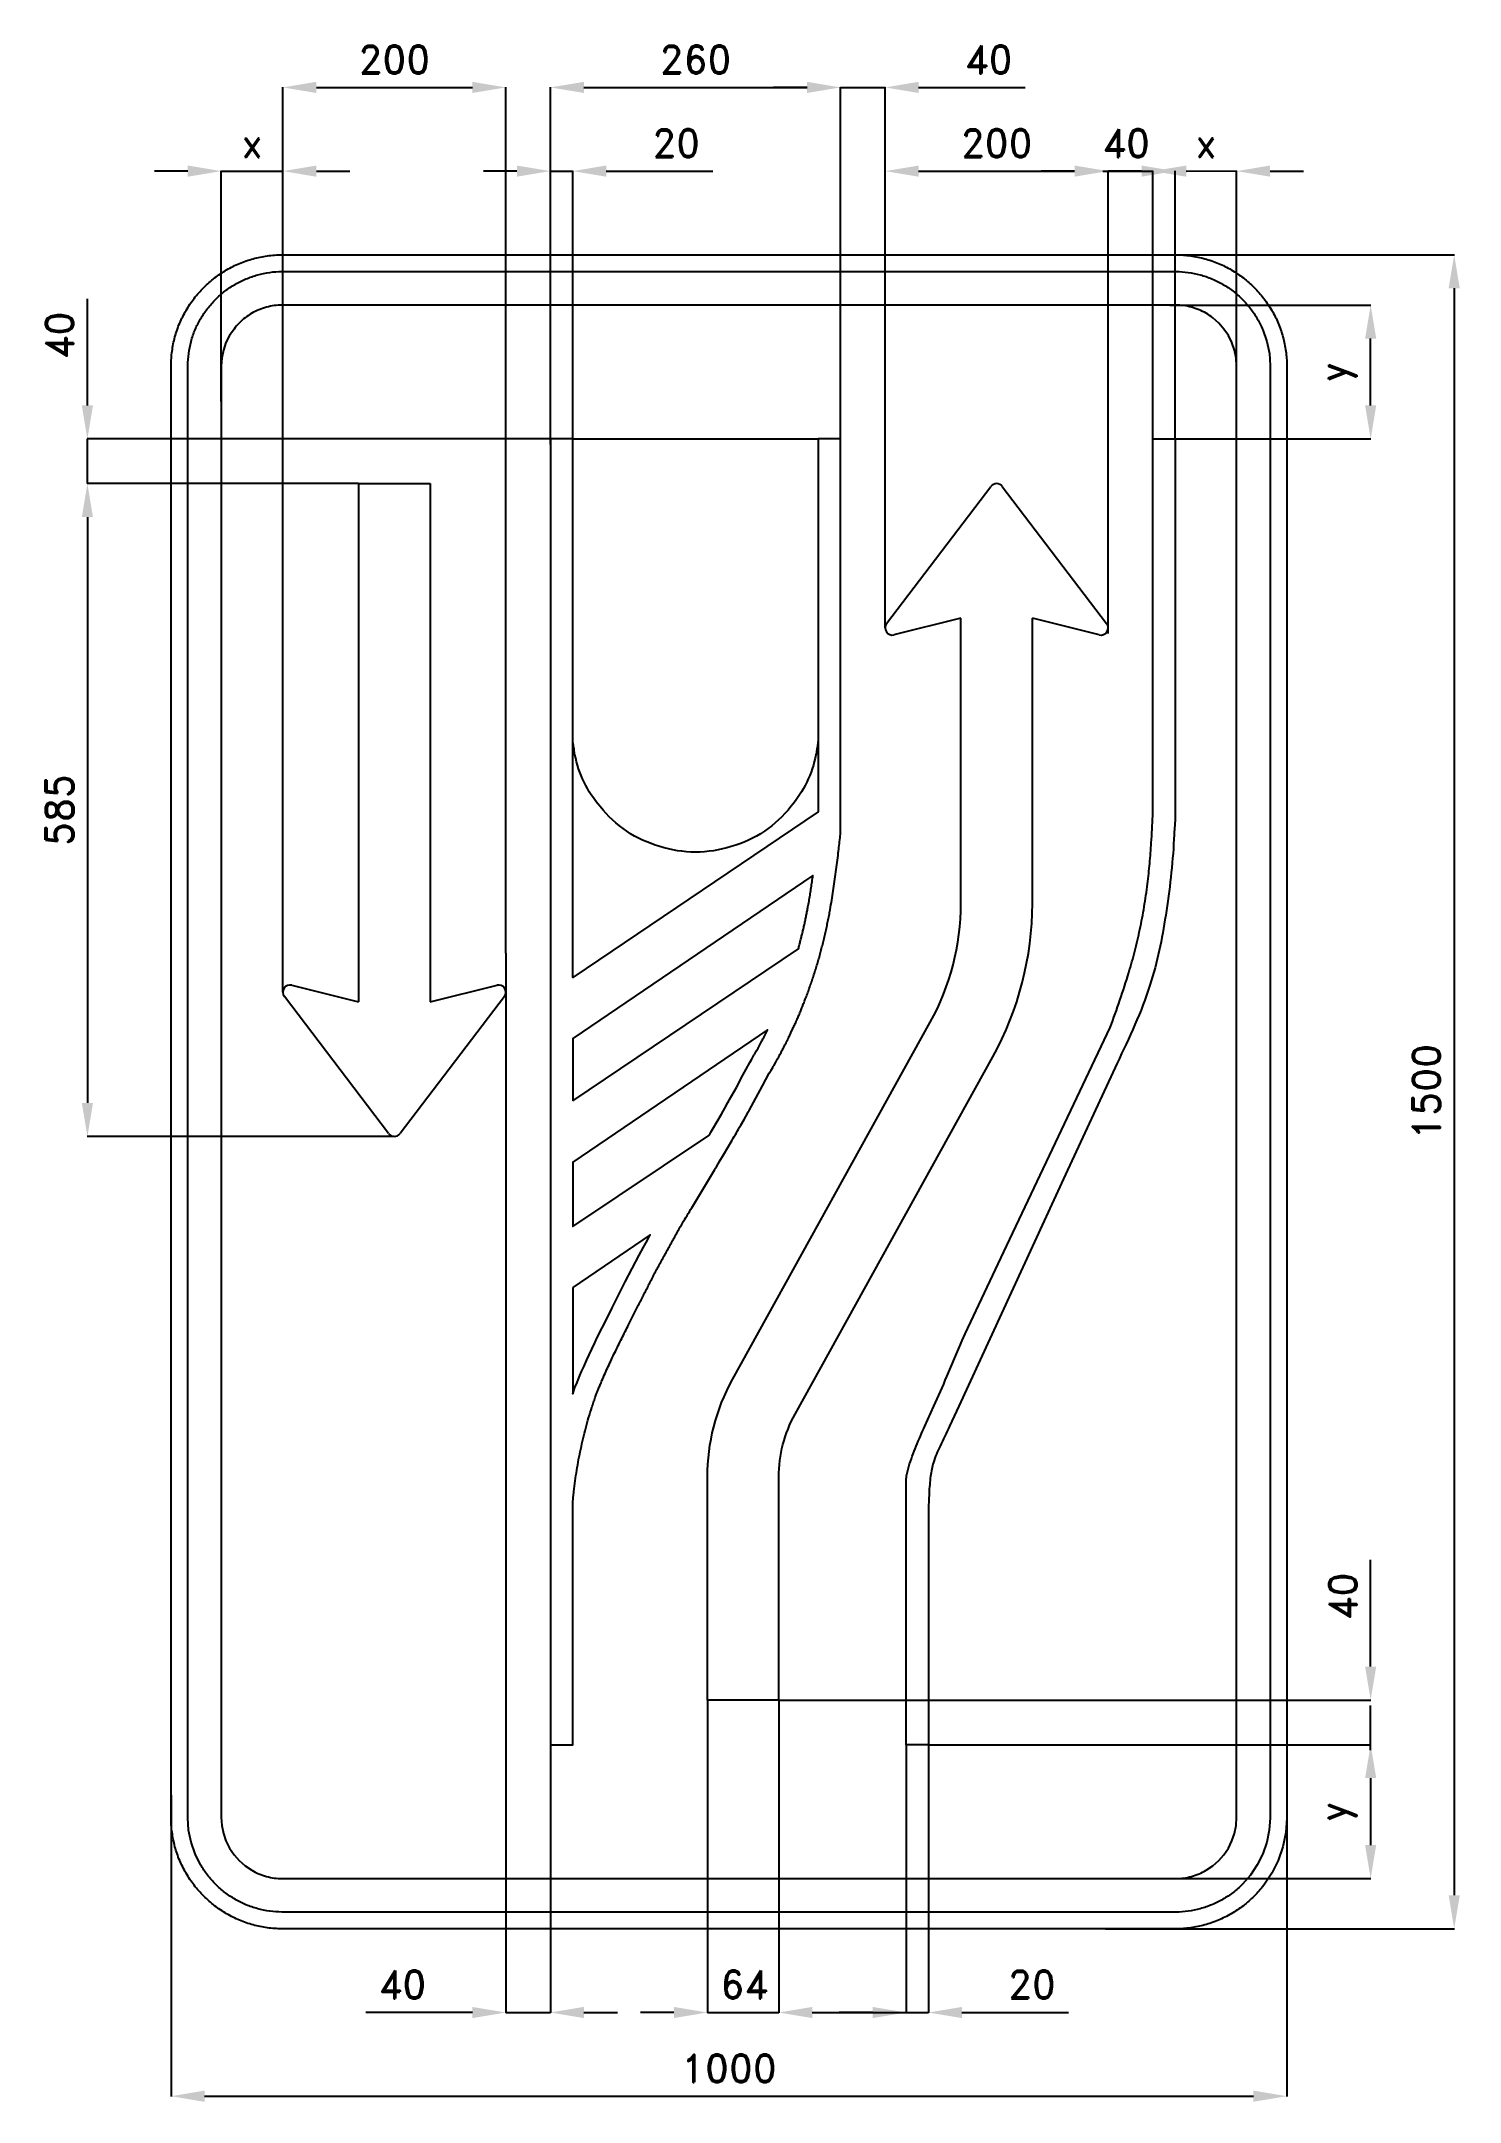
# Model space of a CAD drawing. Header units: millimetres. Extents: x -616 to 655, y -905 to 941.
import ezdxf

# ---------------------------------------------------------------- set-up
doc = ezdxf.new("R2010")
doc.units = ezdxf.units.MM
doc.header["$LTSCALE"] = 5
doc.layers.add('Kóty', color=2, linetype='Continuous')
doc.layers.add('Značka', color=7, linetype='Continuous')
doc.styles.get("Standard").update_dxf_attribs({"font": 'romand.shx', "height": 25})
doc.dimstyles.get("Standard").update_dxf_attribs({"dimtxt": 25, "dimasz": 30, "dimexe": 0.18, "dimexo": 0.0625, "dimgap": 12.5, "dimtad": 1, "dimdec": 0, "dimzin": 0, "dimdsep": 46, "dimtxsty": 'Standard', "dimcen": 0.09, "dimadec": 0, "dimazin": 0, "dimtfac": 1, "dimtdec": 0, "dimtofl": 0, "dimtmove": 0, "dimatfit": 3, "dimfxl": 1, "dimtolj": 1, "dimtzin": 0, "dimarcsym": 0})

msp = doc.modelspace()

# ---------------------------------------------------------------- texts
at = {"layer": 'Kóty', "char_height": 25, "attachment_point": 5}
for s, insert in [('\\A1;40', (355.9, 850)), ('\\A1;64', (13.7, -800))]:
    msp.add_mtext(s, dxfattribs=dict(at, insert=insert))

# ---------------------------------------------------------------- blocks, each defined once
blk = doc.blocks.new('*D0')
at = {"layer": 'Defpoints', "color": 0, "transparency": 16777216}
for p in [(-500, -630.3), (500, -630.3), (500, -900)]:
    blk.add_point(p, dxfattribs=at)
at = {"layer": 'Kóty', "color": 0, "lineweight": -2, "transparency": 16777216}
for p, q in [((-500, -630.3), (-500, -900.2)), ((500, -630.3), (500, -900.2)), ((-470, -900), (470, -900))]:
    blk.add_line(p, q, dxfattribs=at)
at = {"layer": 'Kóty', "color": 0, "transparency": 16777216}
for points in [[(-470, -895), (-470, -905), (-500, -900)], [(470, -895), (470, -905), (500, -900)]]:
    blk.add_solid(points, dxfattribs=at)
at = {"layer": 'Kóty', "color": 0, "transparency": 16777216, "insert": (0, -875), "char_height": 25, "attachment_point": 5}
blk.add_mtext('\\A1;1000', dxfattribs=at)
blk = doc.blocks.new('*D1')
at = {"layer": 'Defpoints', "color": 0, "transparency": 16777216}
for p in [(368.1, 750), (337.4, -750), (650, -750)]:
    blk.add_point(p, dxfattribs=at)
at = {"layer": 'Kóty', "color": 0, "lineweight": -2, "transparency": 16777216}
for p, q in [((368.2, 750), (650.2, 750)), ((650, 720), (650, -720)), ((337.5, -750), (650.2, -750))]:
    blk.add_line(p, q, dxfattribs=at)
at = {"layer": 'Kóty', "color": 0, "transparency": 16777216}
for points in [[(645, 720), (655, 720), (650, 750)], [(645, -720), (655, -720), (650, -750)]]:
    blk.add_solid(points, dxfattribs=at)
at = {"layer": 'Kóty', "color": 0, "transparency": 16777216, "insert": (625, 0), "char_height": 25, "attachment_point": 5, "rotation": 90}
blk.add_mtext('\\A1;1500', dxfattribs=at)
blk = doc.blocks.new('*D3')
at = {"layer": 'Defpoints', "color": 0, "transparency": 16777216}
for p in [(178.8, -585), (374.7, -705), (575.1, -705)]:
    blk.add_point(p, dxfattribs=at)
at = {"layer": 'Kóty', "color": 0, "lineweight": -2, "transparency": 16777216}
for p, q in [((178.9, -585), (575.3, -585)), ((575.1, -615), (575.1, -675)), ((374.8, -705), (575.3, -705))]:
    blk.add_line(p, q, dxfattribs=at)
at = {"layer": 'Kóty', "color": 0, "transparency": 16777216}
for points in [[(570.1, -615), (580.1, -615), (575.1, -585)], [(570.1, -675), (580.1, -675), (575.1, -705)]]:
    blk.add_solid(points, dxfattribs=at)
at = {"layer": 'Kóty', "color": 0, "transparency": 16777216, "insert": (545.9, -645), "char_height": 25, "attachment_point": 5, "rotation": 90}
blk.add_mtext('\\A1;y', dxfattribs=at)
blk = doc.blocks.new('*D4')
at = {"layer": 'Defpoints', "color": 0, "transparency": 16777216}
for p in [(395.1, 705), (575.1, 705), (399.8, 585)]:
    blk.add_point(p, dxfattribs=at)
at = {"layer": 'Kóty', "color": 0, "lineweight": -2, "transparency": 16777216}
for p, q in [((395.1, 705), (575.3, 705)), ((575.1, 615), (575.1, 675)), ((399.9, 585), (575.3, 585))]:
    blk.add_line(p, q, dxfattribs=at)
at = {"layer": 'Kóty', "color": 0, "transparency": 16777216}
for points in [[(570.1, 675), (580.1, 675), (575.1, 705)], [(570.1, 615), (580.1, 615), (575.1, 585)]]:
    blk.add_solid(points, dxfattribs=at)
at = {"layer": 'Kóty', "color": 0, "transparency": 16777216, "insert": (545.9, 645), "char_height": 25, "attachment_point": 5, "rotation": 90}
blk.add_mtext('\\A1;y', dxfattribs=at)
blk = doc.blocks.new('*D5')
at = {"layer": 'Defpoints', "color": 0, "transparency": 16777216}
for p in [(44.7, -545), (575.1, -545), (178.8, -585)]:
    blk.add_point(p, dxfattribs=at)
at = {"layer": 'Kóty', "color": 0, "lineweight": -2, "transparency": 16777216}
for p, q in [((575.1, -515), (575.1, -419.5)), ((44.7, -545), (575.3, -545)), ((178.9, -585), (575.3, -585)), ((575.1, -615), (575.1, -645))]:
    blk.add_line(p, q, dxfattribs=at)
at = {"layer": 'Kóty', "color": 0, "transparency": 16777216}
for points in [[(570.1, -515), (580.1, -515), (575.1, -545)], [(570.1, -615), (580.1, -615), (575.1, -585)]]:
    blk.add_solid(points, dxfattribs=at)
at = {"layer": 'Kóty', "color": 0, "transparency": 16777216, "insert": (550.1, -452.3), "char_height": 25, "attachment_point": 5, "rotation": 90}
blk.add_mtext('\\A1;40', dxfattribs=at)
blk = doc.blocks.new('*D6')
at = {"layer": 'Defpoints', "color": 0, "transparency": 16777216}
for p in [(339.8, 825), (140, 415.7), (339.8, 415.7)]:
    blk.add_point(p, dxfattribs=at)
at = {"layer": 'Kóty', "color": 0, "lineweight": -2, "transparency": 16777216}
for p, q in [((140, 415.8), (140, 825.2)), ((170, 825), (309.8, 825)), ((339.8, 415.8), (339.8, 825.2))]:
    blk.add_line(p, q, dxfattribs=at)
at = {"layer": 'Kóty', "color": 0, "transparency": 16777216}
for points in [[(170, 830), (170, 820), (140, 825)], [(309.8, 830), (309.8, 820), (339.8, 825)]]:
    blk.add_solid(points, dxfattribs=at)
at = {"layer": 'Kóty', "color": 0, "transparency": 16777216, "insert": (239.9, 850), "char_height": 25, "attachment_point": 5}
blk.add_mtext('\\A1;200', dxfattribs=at)
blk = doc.blocks.new('*D7')
at = {"layer": 'Defpoints', "color": 0, "transparency": 16777216}
for p in [(140, 900), (100, 580), (140, 437.7)]:
    blk.add_point(p, dxfattribs=at)
at = {"layer": 'Kóty', "color": 0, "lineweight": -2, "transparency": 16777216}
for p, q in [((70, 900), (40, 900)), ((100, 580.1), (100, 900.2)), ((140, 437.8), (140, 900.2)), ((170, 900), (265.5, 900))]:
    blk.add_line(p, q, dxfattribs=at)
at = {"layer": 'Kóty', "color": 0, "transparency": 16777216}
for points in [[(70, 905), (70, 895), (100, 900)], [(170, 905), (170, 895), (140, 900)]]:
    blk.add_solid(points, dxfattribs=at)
at = {"layer": 'Kóty', "color": 0, "transparency": 16777216, "insert": (232.7, 925), "char_height": 25, "attachment_point": 5}
blk.add_mtext('\\A1;40', dxfattribs=at)
blk = doc.blocks.new('*D8')
at = {"layer": 'Defpoints', "color": 0, "transparency": 16777216}
for p in [(-140, 825), (-160, 580), (-140, 580)]:
    blk.add_point(p, dxfattribs=at)
at = {"layer": 'Kóty', "color": 0, "lineweight": -2, "transparency": 16777216}
for p, q in [((-190, 825), (-220, 825)), ((-160, 580.1), (-160, 825.2)), ((-140, 580.1), (-140, 825.2)), ((-110, 825), (-14.5, 825))]:
    blk.add_line(p, q, dxfattribs=at)
at = {"layer": 'Kóty', "color": 0, "transparency": 16777216}
for points in [[(-190, 830), (-190, 820), (-160, 825)], [(-110, 830), (-110, 820), (-140, 825)]]:
    blk.add_solid(points, dxfattribs=at)
at = {"layer": 'Kóty', "color": 0, "transparency": 16777216, "insert": (-47.3, 850), "char_height": 25, "attachment_point": 5}
blk.add_mtext('\\A1;20', dxfattribs=at)
blk = doc.blocks.new('*D9')
at = {"layer": 'Defpoints', "color": 0, "transparency": 16777216}
for p in [(100, 900), (-160, 580), (100, 580.1)]:
    blk.add_point(p, dxfattribs=at)
at = {"layer": 'Kóty', "color": 0, "lineweight": -2, "transparency": 16777216}
for p, q in [((-160, 580.1), (-160, 900.2)), ((-130, 900), (70, 900)), ((100, 580.1), (100, 900.2))]:
    blk.add_line(p, q, dxfattribs=at)
at = {"layer": 'Kóty', "color": 0, "transparency": 16777216}
for points in [[(-130, 905), (-130, 895), (-160, 900)], [(70, 905), (70, 895), (100, 900)]]:
    blk.add_solid(points, dxfattribs=at)
at = {"layer": 'Kóty', "color": 0, "transparency": 16777216, "insert": (-30, 925), "char_height": 25, "attachment_point": 5}
blk.add_mtext('\\A1;260', dxfattribs=at)
blk = doc.blocks.new('*D10')
at = {"layer": 'Defpoints', "color": 0, "transparency": 16777216}
for p in [(158.8, -585), (178.8, -585), (178.8, -825)]:
    blk.add_point(p, dxfattribs=at)
at = {"layer": 'Kóty', "color": 0, "lineweight": -2, "transparency": 16777216}
for p, q in [((158.8, -585.1), (158.8, -825.2)), ((178.8, -585.1), (178.8, -825.2)), ((128.8, -825), (98.8, -825)), ((208.8, -825), (304.3, -825))]:
    blk.add_line(p, q, dxfattribs=at)
at = {"layer": 'Kóty', "color": 0, "transparency": 16777216}
for points in [[(128.8, -820), (128.8, -830), (158.8, -825)], [(208.8, -820), (208.8, -830), (178.8, -825)]]:
    blk.add_solid(points, dxfattribs=at)
at = {"layer": 'Kóty', "color": 0, "transparency": 16777216, "insert": (271.5, -800), "char_height": 25, "attachment_point": 5}
blk.add_mtext('\\A1;20', dxfattribs=at)
blk = doc.blocks.new('*D11')
at = {"layer": 'Defpoints', "color": 0, "transparency": 16777216}
for p in [(-200, 900), (-200, 124.3), (-399.8, 89.3)]:
    blk.add_point(p, dxfattribs=at)
at = {"layer": 'Kóty', "color": 0, "lineweight": -2, "transparency": 16777216}
for p, q in [((-399.8, 89.3), (-399.8, 900.2)), ((-369.8, 900), (-230, 900)), ((-200, 124.3), (-200, 900.2))]:
    blk.add_line(p, q, dxfattribs=at)
at = {"layer": 'Kóty', "color": 0, "transparency": 16777216}
for points in [[(-369.8, 905), (-369.8, 895), (-399.8, 900)], [(-230, 905), (-230, 895), (-200, 900)]]:
    blk.add_solid(points, dxfattribs=at)
at = {"layer": 'Kóty', "color": 0, "transparency": 16777216, "insert": (-299.9, 925), "char_height": 25, "attachment_point": 5}
blk.add_mtext('\\A1;200', dxfattribs=at)
blk = doc.blocks.new('*D12')
at = {"layer": 'Defpoints', "color": 0, "transparency": 16777216}
for p in [(-399.8, 825), (-455, 618.4), (-399.8, 618.4)]:
    blk.add_point(p, dxfattribs=at)
at = {"layer": 'Kóty', "color": 0, "lineweight": -2, "transparency": 16777216}
for p, q in [((-485, 825), (-515, 825)), ((-455, 618.5), (-455, 825.2)), ((-399.8, 618.5), (-399.8, 825.2)), ((-369.8, 825), (-339.8, 825))]:
    blk.add_line(p, q, dxfattribs=at)
at = {"layer": 'Kóty', "color": 0, "transparency": 16777216}
for points in [[(-485, 830), (-485, 820), (-455, 825)], [(-369.8, 830), (-369.8, 820), (-399.8, 825)]]:
    blk.add_solid(points, dxfattribs=at)
at = {"layer": 'Kóty', "color": 0, "transparency": 16777216, "insert": (-427.4, 850), "char_height": 25, "attachment_point": 5}
blk.add_mtext('\\A1;x', dxfattribs=at)
blk = doc.blocks.new('*D13')
at = {"layer": 'Defpoints', "color": 0, "transparency": 16777216}
for p in [(455, 825), (399.8, 585), (455, 590)]:
    blk.add_point(p, dxfattribs=at)
at = {"layer": 'Kóty', "color": 0, "lineweight": -2, "transparency": 16777216}
for p, q in [((369.8, 825), (339.8, 825)), ((399.8, 585.1), (399.8, 825.2)), ((455, 590.1), (455, 825.2)), ((485, 825), (515, 825))]:
    blk.add_line(p, q, dxfattribs=at)
at = {"layer": 'Kóty', "color": 0, "transparency": 16777216}
for points in [[(369.8, 830), (369.8, 820), (399.8, 825)], [(485, 830), (485, 820), (455, 825)]]:
    blk.add_solid(points, dxfattribs=at)
at = {"layer": 'Kóty', "color": 0, "transparency": 16777216, "insert": (427.4, 850), "char_height": 25, "attachment_point": 5}
blk.add_mtext('\\A1;x', dxfattribs=at)
blk = doc.blocks.new('*D14')
at = {"layer": 'Defpoints', "color": 0, "transparency": 16777216}
for p in [(-200, 124.3), (-160, -585), (-200, -825)]:
    blk.add_point(p, dxfattribs=at)
at = {"layer": 'Kóty', "color": 0, "lineweight": -2, "transparency": 16777216}
for p, q in [((-200, 124.2), (-200, -825.2)), ((-160, -585.1), (-160, -825.2)), ((-230, -825), (-325.5, -825)), ((-130, -825), (-100, -825))]:
    blk.add_line(p, q, dxfattribs=at)
at = {"layer": 'Kóty', "color": 0, "transparency": 16777216}
for points in [[(-230, -820), (-230, -830), (-200, -825)], [(-130, -820), (-130, -830), (-160, -825)]]:
    blk.add_solid(points, dxfattribs=at)
at = {"layer": 'Kóty', "color": 0, "transparency": 16777216, "insert": (-292.7, -800), "char_height": 25, "attachment_point": 5}
blk.add_mtext('\\A1;40', dxfattribs=at)
blk = doc.blocks.new('*D15')
at = {"layer": 'Defpoints', "color": 0, "transparency": 16777216}
for p in [(-331.9, 545), (-575, -40), (-299.9, -40)]:
    blk.add_point(p, dxfattribs=at)
at = {"layer": 'Kóty', "color": 0, "lineweight": -2, "transparency": 16777216}
for p, q in [((-332, 545), (-575.2, 545)), ((-575, 515), (-575, -10)), ((-300, -40), (-575.2, -40))]:
    blk.add_line(p, q, dxfattribs=at)
at = {"layer": 'Kóty', "color": 0, "transparency": 16777216}
for points in [[(-580, 515), (-570, 515), (-575, 545)], [(-580, -10), (-570, -10), (-575, -40)]]:
    blk.add_solid(points, dxfattribs=at)
at = {"layer": 'Kóty', "color": 0, "transparency": 16777216, "insert": (-600, 252.5), "char_height": 25, "attachment_point": 5, "rotation": 90}
blk.add_mtext('\\A1;585', dxfattribs=at)
blk = doc.blocks.new('*D16')
at = {"layer": 'Defpoints', "color": 0, "transparency": 16777216}
for p in [(-575, 585), (-160, 585), (-331.9, 545)]:
    blk.add_point(p, dxfattribs=at)
at = {"layer": 'Kóty', "color": 0, "lineweight": -2, "transparency": 16777216}
for p, q in [((-575, 615), (-575, 710.5)), ((-160.1, 585), (-575.2, 585)), ((-332, 545), (-575.2, 545)), ((-575, 515), (-575, 485))]:
    blk.add_line(p, q, dxfattribs=at)
at = {"layer": 'Kóty', "color": 0, "transparency": 16777216}
for points in [[(-580, 615), (-570, 615), (-575, 585)], [(-580, 515), (-570, 515), (-575, 545)]]:
    blk.add_solid(points, dxfattribs=at)
at = {"layer": 'Kóty', "color": 0, "transparency": 16777216, "insert": (-600, 677.7), "char_height": 25, "attachment_point": 5, "rotation": 90}
blk.add_mtext('\\A1;40', dxfattribs=at)

# ---------------------------------------------------------------- dimensions: what is measured, and where the dimension line sits
at = {"layer": 'Kóty'}
for base, p1, p2, picture, middle in [((-200, 900), (-399.8, 89.3), (-200, 124.3), '*D11', (-299.9, 925)), ((100, 900), (-160, 580), (100, 580.1), '*D9', (-30, 925)), ((140, 900), (100, 580), (140, 437.7), '*D7', (232.7, 925)), ((-140, 825), (-160, 580), (-140, 580), '*D8', (-47.3, 850)), ((339.8, 825), (140, 415.7), (339.8, 415.7), '*D6', (239.9, 850)), ((-200, -825), (-160, -585), (-200, 124.3), '*D14', (-292.7, -800)), ((178.8, -825), (158.8, -585), (178.8, -585), '*D10', (271.5, -800)), ((500, -900), (-500, -630.3), (500, -630.3), '*D0', (0, -875))]:
    dim = msp.add_linear_dim(base=base, p1=p1, p2=p2, dimstyle='Standard', dxfattribs=at)
    dim.commit()
    dim.dimension.update_dxf_attribs({"geometry": picture, "text_midpoint": middle})
for base, p1, p2, picture, middle in [((-399.8, 825), (-455, 618.4), (-399.8, 618.4), '*D12', (-427.4, 850)), ((455, 825), (399.8, 585), (455, 590), '*D13', (427.4, 850))]:
    dim = msp.add_linear_dim(base=base, p1=p1, p2=p2, text='x', dimstyle='Standard', dxfattribs=at)
    dim.commit()
    dim.dimension.update_dxf_attribs({"geometry": picture, "text_midpoint": middle})
for base, p1, p2, picture, middle in [((650, -750), (368.1, 750), (337.4, -750), '*D1', (625, 0)), ((-575, 585), (-331.9, 545), (-160, 585), '*D16', (-600, 677.7)), ((-575, -40), (-331.9, 545), (-299.9, -40), '*D15', (-600, 252.5)), ((575.1, -545), (178.8, -585), (44.7, -545), '*D5', (550.1, -452.3))]:
    dim = msp.add_linear_dim(base=base, p1=p1, p2=p2, angle=90, dimstyle='Standard', dxfattribs=at)
    dim.commit()
    dim.dimension.update_dxf_attribs({"geometry": picture, "text_midpoint": middle})
for base, p1, p2, picture, middle in [((575.1, 705), (399.8, 585), (395.1, 705), '*D4', (545.9, 645)), ((575.1, -705), (178.8, -585), (374.7, -705), '*D3', (545.9, -645))]:
    dim = msp.add_linear_dim(base=base, p1=p1, p2=p2, angle=90, text='y', dimstyle='Standard', dxfattribs=at)
    dim.commit()
    dim.dimension.update_dxf_attribs({"geometry": picture, "text_midpoint": middle})

# ---------------------------------------------------------------- linework, layer by layer
at = {"layer": 'Kóty'}
for p, q in [((309.8, 825), (279.8, 825)), ((339.8, 410.8), (339.8, 825.2)), ((379.8, 585), (379.8, 825.2)), ((409.8, 825), (455, 825.2)), ((-19.3, -545), (-19.3, -825.2)), ((44.7, -545), (44.7, -825.2)), ((-49.3, -825), (-79.3, -825)), ((74.7, -825), (170.1, -825))]:
    msp.add_line(p, q, dxfattribs=at)
for points in [[(100, 900), (140, 900)], [(-455, 825), (-399.8, 825)], [(-160, 825), (-140, 825)], [(335, 825), (379.8, 825)], [(-575, 545), (-575, 585)], [(575.1, -590), (575.1, -549.9)], [(-200, -825), (-160, -825)], [(-19.3, -825), (44.7, -825)], [(158.8, -825), (178.8, -825)]]:
    msp.add_lwpolyline(points, dxfattribs=at)
for points in [[(309.8, 830), (309.8, 820), (339.8, 825)], [(409.8, 830), (409.8, 820), (379.8, 825)], [(-49.3, -820), (-49.3, -830), (-19.3, -825)], [(74.7, -820), (74.7, -830), (44.7, -825)]]:
    msp.add_solid(points, dxfattribs=at)
at = {"layer": 'Značka', "color": 5}
for p, q in [((-331.9, 545), (-331.9, 80.6)), ((-267.9, 545), (-267.9, 80.6)), ((141.3, 419.6), (234.8, 542.5)), ((245, 542.5), (338.5, 419.6)), ((207.9, 424.4), (147.9, 409.5)), ((331.9, 409.5), (271.9, 424.4)), ((-391.9, 95.5), (-331.9, 80.6)), ((-267.9, 80.6), (-207.9, 95.5)), ((-305, -37.5), (-398.5, 85.4)), ((-201.3, 85.4), (-294.8, -37.5)), ((44.7, -545), (-19.3, -545))]:
    msp.add_line(p, q, dxfattribs=at)
for points in [[(-400, -750), (-400.4, -750), (-400.8, -750, -0.032183), (-413.7, -749.1, -0.035439), (-426.4, -746.5, -0.036257), (-438.7, -742.3, -0.03443), (-450.2, -736.5, -0.033714), (-461, -729.3, -0.034097), (-470.7, -720.7, -0.034214), (-479.3, -711, -0.034227), (-486.5, -700.2, -0.034043), (-492.3, -688.7, -0.033425), (-496.5, -676.4, -0.034175), (-499.1, -663.7, -0.036736), (-500, -650.8), (-500, -650.4), (-500, -650), (-500, 650), (-500, 650.4), (-500, 650.8, -0.032199), (-499.1, 663.7, -0.035471), (-496.5, 676.4, -0.036317), (-492.3, 688.7, -0.034475), (-486.5, 700.2, -0.033721), (-479.3, 711, -0.034112), (-470.7, 720.7, -0.034202), (-461, 729.3, -0.034232), (-450.2, 736.5, -0.034043), (-438.6, 742.3, -0.033406), (-426.4, 746.5, -0.034114), (-413.7, 749.1, -0.036744), (-400.8, 750, -0.001244), (-400.4, 750), (-400, 750), (400, 750), (400.4, 750), (400.8, 750, -0.032171), (413.7, 749.1, -0.035444), (426.4, 746.5, -0.036278), (438.7, 742.3, -0.034417), (450.2, 736.5, -0.033715), (461, 729.3, -0.034079), (470.7, 720.7, -0.034187), (479.3, 711, -0.03426), (486.5, 700.2, -0.034014), (492.3, 688.7, -0.033389), (496.5, 676.4, -0.034103), (499.1, 663.7, -0.036699), (500, 650.8), (500, 650.4), (500, 650), (500, -650), (500, -650.4), (500, -650.8), (499.1, -663.7), (496.5, -676.4), (492.3, -688.7), (486.5, -700.2), (479.3, -711, -0.034079), (470.7, -720.7, -0.034227), (461, -729.3, -0.034227), (450.2, -736.5, -0.034044), (438.6, -742.3, -0.033411), (426.4, -746.5, -0.034138), (413.7, -749.1, -0.036742), (400.8, -750), (400.4, -750), (400, -750), (-400, -750)], [(-400, -735), (-400.3, -735), (-400.7, -735, -0.03218), (-411.6, -734.2, -0.035444), (-422.4, -732, -0.036271), (-432.9, -728.5, -0.034415), (-442.7, -723.5, -0.033717), (-451.9, -717.4, -0.034108), (-460.1, -710.1, -0.034254), (-467.4, -701.9, -0.034247), (-473.5, -692.7), (-478.4, -682.9), (-482, -672.4), (-484.3, -661.6), (-485, -650.7), (-485, -650.3), (-485, -650), (-485, 650), (-485, 650.3), (-485, 650.7, -0.032197), (-484.2, 661.6, -0.035483), (-482, 672.4, -0.03622), (-478.5, 682.9, -0.034427), (-473.5, 692.7, -0.033731), (-467.4, 701.8, -0.034073), (-460.1, 710.1, -0.034235), (-451.9, 717.4, -0.034229), (-442.7, 723.5, -0.034047), (-432.9, 728.4, -0.0334), (-422.4, 732, -0.034125), (-411.6, 734.3, -0.036744), (-400.7, 735), (-400.3, 735), (-400, 735), (400, 735), (400.3, 735), (400.7, 735, -0.032173), (411.6, 734.2, -0.03544), (422.4, 732, -0.036264), (432.9, 728.5, -0.034392), (442.7, 723.5, -0.033741), (451.9, 717.4, -0.034102), (460.1, 710.1, -0.03422), (467.4, 701.9, -0.034175), (473.5, 692.7, -0.034047), (478.4, 682.8), (482, 672.4), (484.3, 661.6), (485, 650.7), (485, 650.3), (485, 650), (485, -650), (485, -650.3), (485, -650.7), (484.2, -661.6), (482, -672.4), (478.5, -682.9), (473.5, -692.7), (467.4, -701.9), (460.1, -710.1, -0.034232), (451.9, -717.4, -0.034207), (442.7, -723.5, -0.034029), (432.9, -728.4, -0.033433), (422.4, -732, -0.034131), (411.6, -734.3, -0.036744), (400.7, -735), (400.3, -735), (400, -735), (-400, -735)], [(-400, -705), (400, -705), (400.2, -705), (400.4, -705, 0.032178), (407.5, -704.5, 0.035432), (414.5, -703.1, 0.036276), (421.3, -700.8, 0.03445), (427.6, -697.6), (433.6, -693.6), (438.9, -688.9), (443.6, -683.6), (447.6, -677.6), (450.8, -671.3), (453.1, -664.5), (454.5, -657.5), (455, -650.4), (455, -650.2), (455, -650), (455, 650), (455, 650.2), (455, 650.4), (454.5, 657.5), (453.1, 664.5), (450.8, 671.3), (447.6, 677.6), (443.6, 683.5), (438.9, 688.9), (433.6, 693.6, 0.034196), (427.6, 697.6, 0.034078), (421.3, 700.8, 0.033414), (414.5, 703, 0.034122), (407.5, 704.5, 0.036736), (400.4, 705), (400.2, 705), (400, 705), (-400, 705), (-400.2, 705), (-400.4, 705, 0.032203), (-407.5, 704.5, 0.035451), (-414.5, 703, 0.036231), (-421.3, 700.8, 0.034384), (-427.6, 697.6, 0.033729), (-433.6, 693.6, 0.034171), (-438.9, 688.9, 0.034191), (-443.6, 683.5), (-447.6, 677.6), (-450.8, 671.3), (-453.1, 664.5), (-454.5, 657.5), (-455, 650.4), (-455, 650.2), (-455, 650), (-455, -650), (-455, -650.2), (-455, -650.4), (-454.5, -657.5), (-453.1, -664.5), (-450.8, -671.3), (-447.6, -677.6), (-443.6, -683.6), (-438.9, -688.9), (-433.6, -693.6), (-427.6, -697.6, 0.034011), (-421.3, -700.7, 0.033398), (-414.5, -703.1, 0.034119), (-407.5, -704.5, 0.036746), (-400.4, -705), (-400.2, -705), (-400, -705)], [(-119.9, -273.6), (-119.6, -272.9), (-119.3, -272.1, -0.003169), (-118.1, -269.1, -0.003616), (-117, -266.2, -0.00395), (-115.4, -262.5, -0.002246), (-113.8, -258.8, -0.004956), (-108.2, -246.1, -0.005228), (-102.3, -233.6, -0.003806), (-96.1, -221.1, -0.000687), (-89.9, -208.7), (-85.5, -199.9), (-81, -191, -0.000864), (-76.5, -182.1, -0.001191), (-72, -173.3, -0.001706), (-67.5, -164.5, -0.0024), (-62.9, -155.8, -0.002575), (-58.2, -147.1, -0.00223), (-53.4, -138.5, -0.002108), (-48.5, -129.8, -0.002174), (-43.6, -121.1, -0.001834), (-39.6, -114.2, -0.001983), (-35.5, -107.4), (-34.5, -105.6), (-33.4, -103.9), (-12.8, -69.7), (-12, -68.4), (-11.2, -67.1), (-8.1, -61.8), (-4.9, -56.5), (-1, -49.9), (2.8, -43.3, 0.00108), (6.7, -36.7, 0.001147), (10.5, -30), (13.6, -24.7), (16.6, -19.3), (17.3, -18), (18.1, -16.7), (24.2, -5.7), (30.2, 5.4), (33.1, 11), (36.1, 16.6), (37.7, 19.3), (39.2, 21.9), (39.7, 22.7), (40.1, 23.4), (41.9, 26.5), (43.6, 29.5, 0.003152), (45.7, 33.4, 0.003001), (47.7, 37.2, 0.002962), (49.7, 41.1, 0.003036), (51.7, 45, 0.002755), (53.6, 48.9, 0.002137), (55.5, 52.9), (57.2, 56.6, 0.002554), (59, 60.3, 0.002722), (60.6, 64.1, 0.002577), (62.3, 67.8, 0.002579), (63.9, 71.6, 0.002855), (65.4, 75.4, 0.002648), (66.9, 79.2, 0.001991), (68.4, 83, 0.002509), (70.3, 87.9, 0.003379), (72, 92.7, 0.003636), (73.7, 97.6, 0.003318), (75.4, 102.5, 0.003262), (77, 107.4, 0.00346), (78.5, 112.3, 0.003289), (80, 117.3, 0.002775), (81.4, 122.3, 0.002753), (82.7, 127.3, 0.003179), (84, 132.4, 0.00328), (85.3, 137.5, 0.003027), (86.5, 142.7, 0.002887), (87.6, 147.8, 0.002871), (88.7, 152.9, 0.00278), (89.7, 158.1, 0.00265), (90.7, 163.2, 0.003961), (92.1, 171.7, 0.003488), (93.5, 180.1, 0.003004), (94.7, 188.5, 0.00251), (95.9, 197, 0.001858), (97, 205.5, 0.001036), (98, 214, 0.000666), (98.8, 220.7, 0.00099), (99.6, 227.5), (99.8, 229.2), (100, 230.9), (100, 585), (80, 585), (80, 250.8), (-140, 102.5), (-140, 585), (-160, 585), (-160, -585), (-140, -585), (-140, -367.8, -0.000839), (-139.5, -363, -0.002522), (-139, -358.2, -0.013161), (-136.4, -339.1, -0.012696), (-132.8, -320.1, -0.01317), (-128.4, -301.3, -0.014599), (-122.9, -282.8, -0.00287), (-121.4, -278.2, -0.000957), (-119.9, -273.6)], [(80, 585), (80, 315, -0.00404), (79.1, 308.6, -0.01216), (78, 302.1, -0.06272), (69.7, 277.5, -0.063185), (55.5, 255.6, -0.07853), (31.7, 233.5, -0.078482), (2.1, 219.8, -0.0783), (-30, 214.8, -0.078043), (-62.1, 219.8, -0.077749), (-91.6, 233.5, -0.076403), (-115.5, 255.6, -0.063165), (-129.9, 277.5, -0.068668), (-138, 302.1, -0.013832), (-139.1, 308.6, -0.004612), (-140, 315), (-140, 585), (80, 585)], [(399.8, 585), (399.8, 246.6), (399.8, 243.8), (399.3, 235.6, -0.000504), (399, 231, -0.001487), (398.8, 226.4, -0.013993), (396, 192.3, -0.01258), (391.4, 158.2, -0.01572), (385.6, 126.6, -0.025272), (377.3, 95.6, -0.026744), (363.8, 60.2, -0.00883), (347.8, 25.6), (301.6, -74), (301.6, -74.2), (206, -281.6), (197.7, -299.5, -0.002514), (189.2, -317.6, 0.009145), (185.9, -324.7, 0.030443), (183.2, -332.1, 0.026823), (181.7, -338.2, 0.0151), (180.7, -344.4, 0.010475), (179.9, -352, 0.008335), (179.3, -359.7), (179, -365.8), (178.8, -371.9), (178.8, -585), (158.8, -585), (158.8, -371.9), (158.8, -364.4), (158.7, -356.9, -0.007614), (158.7, -351.1, -0.029043), (159.1, -345.3, -0.027432), (159.9, -340.5, -0.01534), (161.2, -335.8, -0.015855), (164.3, -326.6, -0.009772), (167.8, -317.6, -0.008926), (175.6, -299.5), (183.7, -281.7, 0.004811), (195.3, -255.2), (206.6, -228.6), (209.1, -222.7), (211.7, -216.8), (246.4, -143.4)], [(246.4, -143.4), (246.4, -143.4), (341.7, 57.7, 0.003217), (350.4, 82.2, 0.009666), (358.4, 106.9, 0.010371), (363.8, 126.1, 0.011366), (368.3, 145.5, 0.011682), (372.1, 165.8, 0.010442), (375.1, 186.3, 0.008259), (377.1, 204.7, 0.007171), (378.5, 223.2, 0.003228), (379.2, 235.2, 0.001073), (379.8, 247.2), (379.8, 585)], [(-19.3, -545), (-19.3, -345.1, -0.127047), (3.2, -257.9), (180.4, 62.3, 0.127047), (207.9, 168.8), (207.9, 424.4)], [(44.7, -545), (44.7, -345.1, -0.127047), (59.2, -288.9), (236.4, 31.3, 0.127047), (271.9, 168.8), (271.9, 424.4)], [(-140, -8.2), (62.2, 128.2), (62.5, 129.1), (62.7, 130, 0.002528), (63.7, 133.8, 0.002425), (64.7, 137.6, 0.002513), (65.6, 141.4, 0.002782), (66.5, 145.2), (66.8, 146.1), (67, 147.1), (67.2, 148), (67.4, 149, 0.002295), (68.3, 153, 0.002197), (69.1, 156.9, 0.002289), (69.9, 160.9, 0.00253), (70.6, 164.8), (70.8, 165.8), (71, 166.8), (71.2, 168.1), (71.5, 169.5, 0.002179), (72.4, 174.9, 0.002096), (73.3, 180.3, 0.002159), (74.1, 185.7, 0.002406), (74.9, 191.2), (75.1, 192.5), (75.3, 193.9), (-140, 47.7), (-140, -8.2)]]:
    msp.add_lwpolyline(points, format="xyb", dxfattribs=at)
for points in [[(379.8, 585), (399.8, 585)], [(-331.9, 545), (-267.9, 545)], [(22, 32.1), (22.4, 32.8), (22.8, 33.5), (24.5, 36.4), (26.1, 39.2), (27.7, 42.1), (29.2, 45), (29.6, 45.8), (30, 46.5), (30.2, 47), (30.5, 47.4), (31.4, 49.2), (32.4, 51.1), (33.3, 52.9), (34.2, 54.7), (34.4, 55.2), (34.6, 55.6), (-140, -63), (-140, -120.6), (-17.9, -39.2), (-17.7, -38.9), (-17.6, -38.6), (-16.9, -37.4), (-16.2, -36.2), (-15.3, -34.7), (-14.4, -33.2), (-10.6, -26.7), (-6.8, -20.1), (-3.8, -14.8), (-0.9, -9.6), (-0.1, -8.2), (0.6, -6.9), (6.7, 3.9), (12.5, 14.8), (15.5, 20.3), (18.6, 26.3), (20.4, 29.4), (22, 32.1)], [(-140, -175.2), (-140, -270.5), (-138, -265), (-136.2, -260.5), (-135.2, -258), (-133.7, -254.3), (-132.1, -250.7), (-130.2, -246.4), (-127.4, -240.1), (-125.4, -235.7), (-123, -230.6), (-120.3, -225), (-118, -220.2), (-109, -202.1), (-104.8, -193.7), (-99.6, -183.4), (-92.9, -170.2), (-86.7, -158.2), (-80.5, -146.4), (-76.7, -139.3), (-73.1, -132.8), (-71.7, -130.3), (-70.5, -128.1), (-140, -175.2)]]:
    msp.add_lwpolyline(points, dxfattribs=at)
for centre, start, end in [((239.9, 538.6), 37.2752, 142.7248), ((146.4, 415.7), 142.7248, 283.8972), ((333.4, 415.7), 256.1028, 37.2752), ((-393.4, 89.3), 76.1028, 217.2752), ((-206.4, 89.3), 322.7248, 103.8972), ((-299.9, -33.6), 217.2752, 322.7248)]:
    msp.add_arc(centre, 6.4, start, end, dxfattribs=at)

msp.set_redraw_order([(e.dxf.handle, doc.entitydb.next_handle()) for e in msp.query("TEXT MTEXT ATTDEF DIMENSION ARC_DIMENSION")])  # texts and dimensions are drawn at this point

doc.saveas('drawing.dxf')
